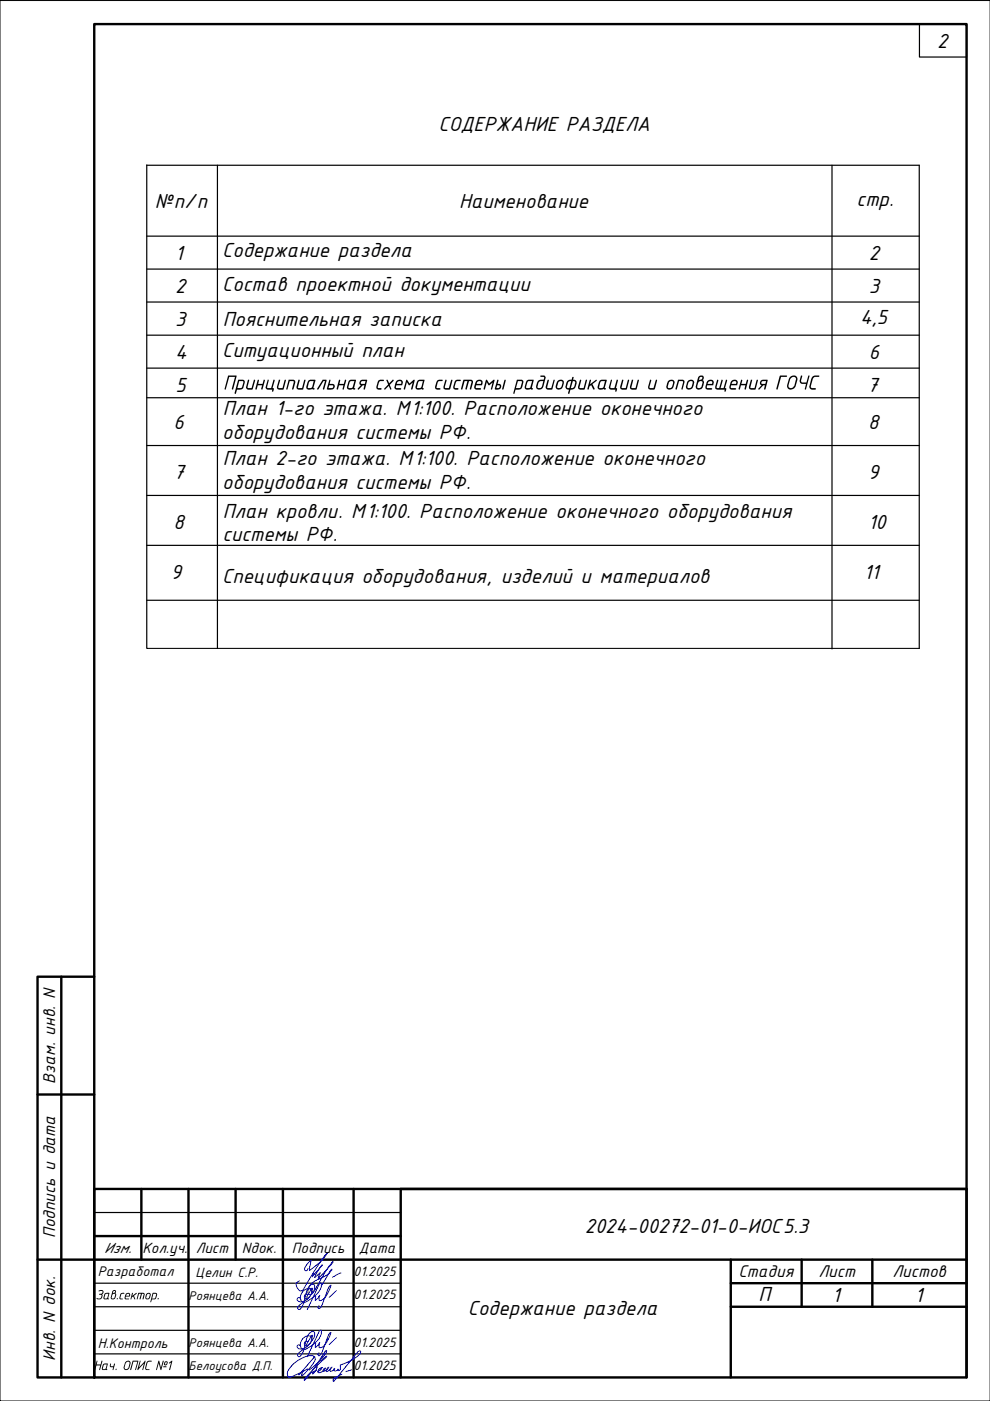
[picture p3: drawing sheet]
<svg xmlns="http://www.w3.org/2000/svg" width="210mm" height="297mm" viewBox="0 0 210 297" stroke-linecap="round" stroke-linejoin="round" font-family="sans-serif">
<defs><g id="words">
<g font-size="4.7">
<text x="198.7" y="10.1">2</text>
<text x="93" y="27.8">СОДЕРЖАНИЕ РАЗДЕЛА</text>
<text x="32.8" y="44">№п/п</text>
<text x="97.4" y="44">Наименование</text>
<text x="181.6" y="43.6">стр.</text>
<text x="37.1" y="55.1">1</text>
<text x="47.1" y="54.6">Содержание раздела</text>
<text x="184.2" y="55.1">2</text>
<text x="37.2" y="62">2</text>
<text x="47.1" y="61.6">Состав проектной документации</text>
<text x="184.2" y="62">3</text>
<text x="37.2" y="69.1">3</text>
<text x="47.2" y="69">Пояснительная записка</text>
<text x="182.4" y="68.7">4,5</text>
<text x="37.2" y="76.1">4</text>
<text x="47.1" y="75.6">Ситуационный план</text>
<text x="184.2" y="76.1">6</text>
<text x="37.2" y="83">5</text>
<text x="47.2" y="82.6">Принципиальная схема системы радиофикации и оповещения ГОЧС</text>
<text x="183.9" y="83">7</text>
<text x="47.2" y="88.1">План 1-го этажа. М1:100. Расположение оконечного</text>
<text x="36.8" y="91">6</text>
<text x="47.1" y="93">оборудования системы РФ.</text>
<text x="184.1" y="91">8</text>
<text x="36.8" y="101.6">7</text>
<text x="47.2" y="98.6">План 2-го этажа. М1:100. Расположение оконечного</text>
<text x="184.1" y="101.6">9</text>
<text x="47.1" y="103.6">оборудования системы РФ.</text>
<text x="36.8" y="112.1">8</text>
<text x="47.2" y="109.7">План кровли. М1:100. Расположение оконечного оборудования</text>
<text x="184.1" y="112.1">10</text>
<text x="47.2" y="114.7">системы РФ.</text>
<text x="36.2" y="122.8">9</text>
<text x="47.1" y="123.5">Спецификация оборудования, изделий и материалов</text>
<text x="183.2" y="122.8">11</text>
<text x="124" y="261.5">2024-00272-01-0-ИОС5.3</text>
<text x="160.8" y="275.9">П</text>
<text x="99.2" y="278.8">Содержание раздела</text>
<text x="176.4" y="276.1">1</text>
<text x="194" y="276.1">1</text>
</g>
<g font-size="3.9">
<text x="11.7" y="229.8" transform="rotate(-90 11.7 229.8)">Взам. инв. N</text>
<text x="11.7" y="262.5" transform="rotate(-90 11.7 262.5)">Подпись и дата</text>
<text x="156.5" y="270.8">Стадия</text>
<text x="173.5" y="270.8">Лист</text>
<text x="189.2" y="270.8">Листов</text>
<text x="11.7" y="288.5" transform="rotate(-90 11.7 288.5)">Инв. N док.</text>
</g>
<g font-size="3.4">
<text x="22.1" y="265.7">Изм.</text>
<text x="30.2" y="265.7">Кол.уч. Лист</text>
<text x="51.3" y="265.7">Nдок.</text>
<text x="61.9" y="265.7">Подпись</text>
<text x="76.1" y="265.7">Дата</text>
</g>
<g font-size="3.2">
<text x="20.7" y="270.6">Разработал</text>
<text x="20.7" y="285.8">Н.Контроль</text>
</g>
<g font-size="3.1">
<text x="20.2" y="275.5">Зав .сектор</text>
<text x="33.2" y="275.5">.</text>
<text x="41.5" y="270.8">Целин С.Р.</text>
<text x="75" y="270.5">01.2025</text>
<text x="75" y="275.5">01.2025</text>
<text x="75" y="285.5">01.2025</text>
<text x="19.8" y="290.5">Нач . ОПИС</text>
<text x="32.9" y="290.5">№1</text>
<text x="75" y="290.5">01.2025</text>
</g>
<g font-size="2.9">
<text x="40" y="275.5">Роянцева А.А.</text>
<text x="40" y="285.5">Роянцева А.А.</text>
<text x="40" y="290.5">Белоусова Д.П.</text>
</g>
</g></defs>
<!-- layer: 0 -->
<g fill="none" stroke="#000" stroke-width=".51">
<path d="M20 5.1h184.9v286.9h-184.9zM13 207.1v84.9M20 207.1h-12v84.9h12M8 232.1h12M30 252.1v15M40 252.1v39.9M50 252.1v15M60 252.1v39.9M75 252.1v39.9M204.9 252.1h-119.9v39.9M8 267.1h196.9M20 262.1h65"/>
<path d="M154.9 277.1h50M154.9 267.1v24.9M154.9 272.1h50M170 267.1v10M185 267.1v10M20 292v-39.9h184.9v39.9"/>
</g>
<g fill="none" stroke="#000" stroke-width=".25">
<path d="M194.9 5.1h10v7h-10zM31.1 35h163.8M31.1 50.1h163.8M31.1 57.1h163.8M31.1 64h163.8M31.1 71.1h163.8M31.1 78h163.8M31.1 127.3h163.8M20 257.1h65M20 267.1h65M20 272.1h65M20 277.1h65"/>
<path d="M20 282.1h65M20 287h65"/>
</g>
<path d="M0 .1h209.9v296.9h-209.9z" fill="none" stroke="#000" stroke-width=".21"/>
<path d="M20 252.1h184.9" fill="none" stroke="#000" stroke-width=".34"/>
<g fill="#000">
<path d="M165.4 79.7l1.4-.1 .1 .2-.1 .1h-1.2l-.8 2.7-.2-.2zM123 80.5h.2v.2l-.3 1.4v.2h.8l.5-1.7 .2-.1 .1 .2-.5 1.9h-1.1a.45 .45 0 0 1-.3-.6zM125.1 80.5l.2 .1-.2 .9 1.3-1 .1 .1-.9 .8 .5 1-.2 .2-.6-1-.3 .3-.2 .7-.3-.1zM129.5 80.5l.3 .2-.4 1.3 .1 .3h.8l.4-1.7 .2-.1 .1 .1-.4 1.7 .3 .1-.3 .6h-.2l.1-.4h-1l-.4-.3zM131.9 80.6h.3l-.4 1.5 .1 .2h.8l.4-1.7 .1-.1 .2 .1-.5 1.9-.1 .1h-.9a.45 .45 0 0 1-.4-.6zM133.9 80.6h.3l-.3 1.5v.2h.8l.5-1.7 .1-.1 .2 .1-.5 1.9-.2 .1h-.9a.45 .45 0 0 1-.3-.6zM137.8 80.6l.2-.1 .1 .1-.4 1.4 .1 .3h.8l.4-1.7 .1-.1 .2 .1-.5 1.9-1 .1a.45 .45 0 0 1-.4-.6zM143.8 80.5h1l.3 .3-.4 1.8-.3-.1 .4-1.4-.1-.3h-.7l-.5 1.7h-.3zM152.1 80.5l.2 .2-.4 1.3 .1 .3h.5l.5-1.8 .2 .2-.4 1.6h.6l.5-1.7 .2-.1-.4 1.8 .3 .1-.2 .6h-.2l.1-.4h-1.6l-.4-.2-.1-.4zM157.1 80.6l.2-.1 .1 .1-.2 .8h.9l.3-.9 .2 .1-.6 2-.1-.1 .1-.8h-.9l-.2 .8h-.3zM159.2 80.6h.3l-.4 1.5 .1 .2h.8l.4-1.7 .1-.1 .2 .1-.5 1.9-.1 .1h-.9a.45 .45 0 0 1-.4-.6zM169.8 79.7h.3l-.3 1 .3 .4h.9l.4-1.4h.3l-.9 2.9-.2-.1 .3-1.1h-.9l-.5-.5z"/>
<path d="M172.2 79.9l.5-.3 1 .1-.1 .2h-.9l-.4 .4-.4 1.8 .2 .2h.9l-.2 .3h-.8l-.4-.6zM29.3 274.1h1.1l.2 .2-.2 1.2-.2-.1 .3-.9-.1-.2h-.3l-.3 1.2-.2-.1 .3-1.1h-.4l-.3 1.2h-.2zM29.6 288.5l.2 .1-.3 1.3 1.2-1.4h.2l-.5 2-.2-.1 .3-1.3-1.2 1.4-.2-.1zM31.2 288.7l.3-.2h.7l-.1 .2-.8 .1-.4 1.3 .3 .2h.5v.2h-.7l-.2-.3z"/>
<path d="M118.2 80.8l.3-.3h.7a.6 .6 0 0 1 .3 .8l-.4 1.1-.9 .2-.4-.4zM118.4 81l-.2 .9a.42 .42 0 0 0 .3 .4 .42 .42 0 0 0 .5-.2l.3-.8a.45 .45 0 0 0-.4-.5 .45 .45 0 0 0-.5 .2z"/>
<path d="M121.5 80.8l-.5 1.5h.4l.3-.2 .2-.8a.33 .33 0 0 0 0-.5 .33 .33 0 0 0-.4 0zM120.2 80.8l.4-.3h.6l.1-.5 .3-.1-.1 .6 .5 .1 .3 .3-.3 1.3-.4 .3-.7 .1-.3 .9-.2-.1 .2-.8-.4-.1-.3-.3zM120.6 80.9l-.4 1a.29 .29 0 0 0 .1 .3 .29 .29 0 0 0 .3 .1h.1l.4-1.5z"/>
<path d="M127.4 80.9l-.4 1.2 .1 .2h.6l.2-.2 .4-1.3zM127.1 80.7l.4-.2 1.2 .1-.5 1.6a.21 .21 0 0 1 .3 .3 .21 .21 0 0 1-.4 .1l-.2-.1-.8 .1-.4-.2v-.4z"/>
<path d="M141.7 80.8l.3-.3h.6l.4 .3-.3 1.4-.5 .4-.6-.1-.3-.4zM141.9 80.9l-.3 1a.46 .46 0 0 0 .4 .4 .46 .46 0 0 0 .5-.3l.2-.7a.43 .43 0 0 0-.2-.5 .43 .43 0 0 0-.6 .1z"/>
<path d="M145.8 80.8l.4-.3h.5l.5 .3-.2 1.1-.2 .5-.3 .1-.7 .1-.3-.4zM146 81l-.2 .9a.47 .47 0 0 0 .4 .4 .47 .47 0 0 0 .5-.4l.2-.7a.34 .34 0 0 0-.2-.4 .34 .34 0 0 0-.4 0z"/>
<path d="M148.4 80l-.2 .6 .2-.1a.34 .34 0 0 0 .4-.1 .34 .34 0 0 0-.1-.5zM148.1 79.9l.5-.3a.51 .51 0 0 1 .6 .4 .51 .51 0 0 1-.3 .6l.4 .4-.3 1.2-.6 .4-.6-.1-.3-.5zM148.2 80.9l-.4 1a.47 .47 0 0 0 .5 .4 .47 .47 0 0 0 .5-.4l.1-.6a.43 .43 0 0 0-.2-.5 .43 .43 0 0 0-.5 .1z"/>
<path d="M150.2 80.9l-.2 .5h1v-.1a.43 .43 0 0 0-.2-.5 .43 .43 0 0 0-.6 .1zM149.9 80.8l.4-.3h.6l.4 .5-.1 .7h-1.3v.3v.3h1.1v.3h-1.1a.45 .45 0 0 1-.3-.6z"/>
<path d="M155.3 81l-.2 .4h.9l.1-.1a.43 .43 0 0 0-.3-.5 .43 .43 0 0 0-.5 .2zM155.1 80.7l.5-.2h.5l.2 .3 .1 .4-.1 .5h-1.3l-.1 .3 .1 .3h1v.3h-1a.45 .45 0 0 1-.4-.6z"/>
<path d="M161.3 80.7l.4-.2 1.1 .1-.5 2-.3-.1 .2-.8h-.4l-.8 .9h-.2v-.2l.7-.7a.61 .61 0 0 1-.2-1zM161.5 80.9a.27 .27 0 0 0-.1 .3 .27 .27 0 0 0 .3 .2h.6l.1-.6z"/>
<path d="M167.7 80.1l-.2 .3-.3 1.4a.64 .64 0 0 0 .6 .5 .64 .64 0 0 0 .6-.6l.3-1.2a.55 .55 0 0 0-.3-.6 .55 .55 0 0 0-.7 .2zM167.4 80l.5-.3 .7-.1 .5 .6-.4 1.8-.4 .4-.7 .2-.5-.1-.2-.4z"/>
<path d="M31.1 274.2l.5-.1 .4 .2-.2 1-.6 .2a.38 .38 0 0 1-.4-.5zM31.3 274.3l-.3 .7a.3 .3 0 0 0 .3 .3 .3 .3 0 0 0 .3-.3l.2-.4a.28 .28 0 0 0-.2-.3 .28 .28 0 0 0-.3 0z"/>
<path d="M32.3 274.2l.8-.1 .2 .4-.3 .9-.8 .1-.3 .6zM32.5 274.3l-.2 1h.6l.2-.8-.1-.2z"/>
</g>
<!-- layer: Layer 2 -->
<g fill="none" stroke="#00f" stroke-width=".21">
<path d="M65 275.1l.2-.5-.2-.2a.47 .47 0 0 0-.5 .4 .47 .47 0 0 0 .5 .5 1.58 1.58 0 0 0 1-1.7 1.11 1.11 0 0 0-1.8 .2 1.43 1.43 0 0 0 .1 2.3 5.4 5.4 0 0 0 3.6-2.7l.3-1v-.3l-.2-.1-.4 .3-2.4 5.4M65.3 268.9l-.3 .5-.4-.1a2.27 2.27 0 0 1 1.4-2.1l-.4 1.6 .1 .6 2-1.7 1-1 .7-1a65.2 65.2 0 0 0-5.2 7.8 .53 .53 0 0 1-.9 0 1.02 1.02 0 0 1-.5-1.1 1.02 1.02 0 0 1 .7-.8M65.3 275.2a1.6 1.6 0 0 1-2.3 .5 .4 .4 0 0 1 .3-.6 .4 .4 0 0 1 .5 .5M66.2 274.1a9.2 9.2 0 0 1-2.7 2.6l-.3 .3a.36 .36 0 0 0 .1 .6 .36 .36 0 0 0 .5-.2l.6-1.1 .6-2.5a2.18 2.18 0 0 1 1.3-1.5 .73 .73 0 0 1 .3 1.2l-.3 .6h-.3l.3-1-.4 .4 .1-.4-.7 1.4M66.5 269.7l-.3 1 2.2-2.5-1.1 1.4-.6 1.3 1.2-1.1-.4 1.2 3.2-3.5-.3 .1-1.4 2-2.4 4.1a1.24 1.24 0 0 1-1.1 .8 1.45 1.45 0 0 1 .2-1.9 7.4 7.4 0 0 1 3.3-2.1l1-.8 .4-.6-.3 .3-1.8 3M67 274.8l-.2 .9 .7-.6 .3-.5-.2 .5 .1 .6a1.89 1.89 0 0 0 1.7-1.3l.8-1.9-.4 .2-.2 .5-1.2 3.3-.7 .9-.3-.2 .2-.4M71.3 273.6l-1.5 1.5M72.3 269.9l-1.8 .9M65 285.1l.2-.4-.2-.3a.47 .47 0 0 0-.5 .4 .47 .47 0 0 0 .5 .5 1.58 1.58 0 0 0 1-1.7 1.36 1.36 0 0 0-2.2 .8 1.2 1.2 0 0 0 .5 1.7 5.8 5.8 0 0 0 3.8-3.2l.1-.8-.2-.1-.4 .3-2.4 5.3M65.3 285.2a1.54 1.54 0 0 1-2.3 .5v-.4a.41 .41 0 0 1 .5-.1 .41 .41 0 0 1 .3 .4M66.2 284.1a9.2 9.2 0 0 1-2.7 2.6 .49 .49 0 0 0-.4 .5 .49 .49 0 0 0 .3 .4 2.03 2.03 0 0 0 1.1-1.8l.5-2.1a1.66 1.66 0 0 1 1.3-1.4h.2a1.34 1.34 0 0 1-.5 1.9l.3-1.1-.4 .4 .1-.3-.7 1.3M66.7 287.6l-3.3 3.9 .7-.6-.1 .8a9.5 9.5 0 0 0 2.5-2.8 .8 .8 0 0 0 .3-1 .8 .8 0 0 0-.8-.5 5.8 5.8 0 0 0-5.1 3.8l.1 .4a.72 .72 0 0 0 1.1 .2l3.1-1.6"/>
<path d="M66.9 290l.4-.2-.4 .8-.6 .7v-.3l.8-.5M67 284.8l-.2 .9 .7-.6 .3-.5-.2 .5 .1 .6a1.69 1.69 0 0 0 1.7-1.3l.8-1.9-.4 .2-.2 .5-1.4 3.7-.6 .6-.2-.3 .2-.4M67.4 290.8a1.34 1.34 0 0 0 .9-.9 .89 .89 0 0 0-.8 1.1l.7-.1 .8-.8a.41 .41 0 0 0-.5 .1 .41 .41 0 0 0 .2 .6l.6-.4 .4-.6a1.06 1.06 0 0 0-.5 1l.4-.1 .8-.9-.4 .5-.1 .3 .2 .1a.95 .95 0 0 0 .9-.6l-.3 .3a.5 .5 0 0 0 .6 .3 .5 .5 0 0 0 .4-.4v.3l.3-.1a1.02 1.02 0 0 0 .1-1.1l1.9-.7 1.7-1.1a1.22 1.22 0 0 0 .8-1.1l-.7 .1-5.1 6.3-.1-.3a1.72 1.72 0 0 1 1.2-.9l.7-.3M68.1 288.6l.6-.7 .6-.4-.2 .4-3.8 3.6-.8 1.2a19.1 19.1 0 0 0 3.5-4.7l.8-1.3 .5-.3-.4 .7a13.2 13.2 0 0 1-3.3 3.4M71.3 283.6l-1.5 1.5M74.5 290.4l-1.2 .4"/>
</g>
<!-- layer: 0 -->
<path d="M31.1 35v102.5h163.8v-102.5M46.1 35v102.5M176.4 35v102.6" fill="none" stroke="#000" stroke-width=".24"/>
<path d="M31.1 84.3h163.8M31.1 94.5h163.8M31.1 115.6h163.8M31.1 105h163.8" fill="none" stroke="#000" stroke-width=".25"/>
<use href="#words"/>
</svg>
